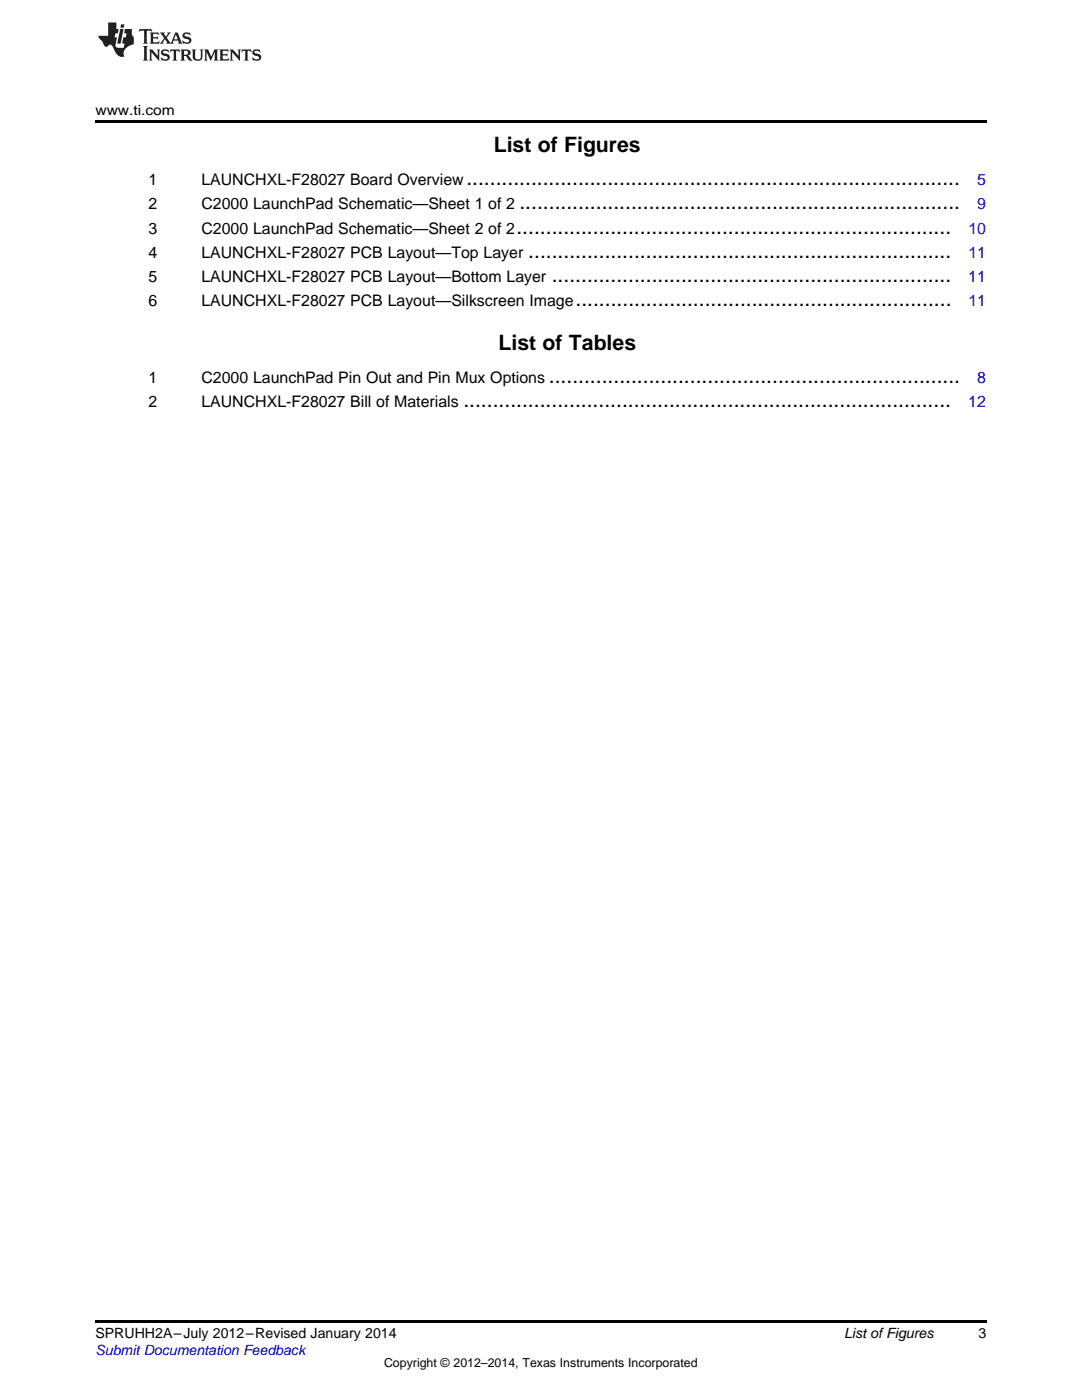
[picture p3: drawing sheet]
<svg xmlns="http://www.w3.org/2000/svg" width="216mm" height="279mm" viewBox="0 0 216 279" stroke-linecap="round" stroke-linejoin="round" font-family="sans-serif">
<defs><g id="words">
<g font-size="4.2">
<text x="98.5" y="30.3">List of Figures</text>
<text x="93.1" y="37">....................................................................................</text>
<text x="103.6" y="41.8">...........................................................................</text>
<text x="103" y="46.6">..........................................................................</text>
<text x="105.4" y="51.4">........................................................................</text>
<text x="110.1" y="56.2">....................................................................</text>
<text x="114.8" y="61">................................................................</text>
<text x="99.5" y="69.8">List of Tables</text>
<text x="109.5" y="76.5">......................................................................</text>
<text x="92.5" y="81.3">...................................................................................</text>
</g>
<g font-size="3.2">
<text x="29.6" y="37">1</text>
<text x="29.6" y="41.8">2</text>
<text x="40.2" y="37">LAUNCHXL-F28027 Board Overview</text>
<text x="40.2" y="41.8">C2000 LaunchPad Schematic—Sheet 1 of 2</text>
<text x="29.6" y="46.6">3</text>
<text x="40.2" y="46.6">C2000 LaunchPad Schematic—Sheet 2 of 2</text>
<text x="29.6" y="51.4">4</text>
<text x="40.2" y="51.4">LAUNCHXL-F28027 PCB Layout—Top Layer</text>
<text x="29.6" y="56.2">5</text>
<text x="40.2" y="56.2">LAUNCHXL-F28027 PCB Layout—Bottom Layer</text>
<text x="29.6" y="61">6</text>
<text x="40.2" y="61">LAUNCHXL-F28027 PCB Layout—Silkscreen Image</text>
<text x="29.6" y="76.5">1</text>
<text x="40.2" y="76.5">C2000 LaunchPad Pin Out and Pin Mux Options</text>
<text x="29.6" y="81.3">2</text>
<text x="40.2" y="81.3">LAUNCHXL-F28027 Bill of Materials</text>
</g>
<g font-size="3.2" fill="#00f">
<text x="195" y="37">5</text>
<text x="195" y="41.8">9</text>
<text x="193.2" y="46.6">10</text>
<text x="193.2" y="51.4">11</text>
<text x="193.2" y="56.2">11</text>
<text x="193.2" y="61">11</text>
<text x="195" y="76.5">8</text>
<text x="193.2" y="81.3">12</text>
</g>
<g font-size="2.8">
<text x="19" y="23">www.ti.com</text>
<text x="19" y="267.1">SPRUHH2A–July 2012–Revised January 2014</text>
<text x="168.4" y="267.1">List ofFigures</text>
<text x="195.3" y="267">3</text>
</g>
<text font-size="2.8" fill="#00f" x="19" y="270.4">Submit Documentation Feedback</text>
<text font-size="2.5" x="76.6" y="272.7">Copyright © 2012–2014, Texas Instruments Incorporated</text>
</g></defs>
<path d="M19 24h177.8v.6h-177.8zM19 263.5h177.8v.6h-177.8z" fill="#000"/>
<g fill="#231f20">
<path d="M27.8 5.8l-.1 .6 .5-.3h.5l.1 .2v2.1l-.3 .3h1l-.2-.3v-2.1v-.2h.6l.4 .3-.1-.6zM29.9 6.5l.2 .4v1.5l-.2 .3h1.8l.1-.5a1.04 1.04 0 0 1-1.2 .1v-.6h.5l.4 .2v-.7l-.4 .2h-.5v-.6h.8l.3 .2-.1-.5zM31.9 6.5l.9 1.1-1 1.1h.9l-.2-.2 .4-.7 .5 .7-.2 .2h1.5l-.2-.2 .1-.4h.9l.2 .4-.2 .2h.9l-.2-.3-.7-1.9h-.5l-.9 2.1-.8-1.1 .8-1h-.8l.2 .3-.4 .5-.4-.6 .2-.2zM35.1 6.9l.4 .9h-.8zM36.6 6.6a.63 .63 0 0 0-.2 .7 .63 .63 0 0 0 .6 .4l.6 .2 .2 .2a.75 .75 0 0 1-.8 .4 .75 .75 0 0 1-.6-.5l.1 .7 .2-.1a1.11 1.11 0 0 0 1.5-.5 1.13 1.13 0 0 0-1.3-.9v-.3a1.04 1.04 0 0 1 1.1 .2l-.1-.6-.2 .1-.5-.1zM28.5 9.2l.3 .3v2.2l-.3 .4h1l-.2-.4v-2.2l.2-.3zM29.7 9.9l.2 .3v1.5l-.2 .4h.7l-.2-.4v-1.3l1.6 1.7v-1.9l.2-.3h-.7l.2 .3v.9l-1.1-1.2zM32.3 10a.62 .62 0 0 0-.2 .7 .62 .62 0 0 0 .6 .4l.6 .2 .2 .2a.76 .76 0 0 1-.8 .4 .76 .76 0 0 1-.6-.5l.1 .7 .2-.1a1.11 1.11 0 0 0 1.5-.6 1.13 1.13 0 0 0-1.3-.8v-.3a1.04 1.04 0 0 1 1.1 .1l-.1-.5-.2 .1-.5-.2zM34 9.9l-.1 .6a.61 .61 0 0 1 .7-.3l.1 1.5-.3 .4h1l-.3-.4 .1-1.5a.63 .63 0 0 1 .7 .3l-.1-.6zM36 9.9l.2 .3v1.5l-.2 .4h.9l-.2-.2v-.7l.6 .2a.76 .76 0 0 0 1.1 .6l-1-.9a.58 .58 0 0 0 .6-.6 .58 .58 0 0 0-.5-.6zM36.7 10.2l.1-.1a.45 .45 0 0 1 .6 .1 .45 .45 0 0 1 .1 .5l-.8 .2zM38.2 9.9l.2 .2a2.17 2.17 0 0 0 .4 1.9 .99 .99 0 0 0 1.6-.7v-1.1l.2-.3h-.7l.1 .2a1.92 1.92 0 0 1-.1 1.7 .6 .6 0 0 1-1-.5v-1.1l.2-.3zM40.7 9.9l.2 .3v1.5l-.2 .4h.7l-.2-.4v-1.4l.8 1.8 .9-1.8v1.4l-.2 .4h.9l-.3-.4v-1.5l.3-.3h-.8l-.6 1.4-.7-1.4zM43.7 9.9l.3 .3v1.5l-.3 .4h1.9l.1-.6a1.04 1.04 0 0 1-1.3 .2v-.6h.6l.4 .1v-.6l-.4 .2h-.6l.1-.6h.7l.4 .2-.1-.5zM45.8 9.9l.2 .3v1.5l-.2 .4h.8l-.3-.4v-1.3l1.6 1.7v-1.9l.2-.3h-.7l.2 .3v.9l-1.1-1.2zM48.3 9.9l-.1 .6a.61 .61 0 0 1 .7-.3v1.5l-.2 .4h.9l-.2-.4v-1.5a.63 .63 0 0 1 .8 .3l-.1-.6zM50.6 10a.62 .62 0 0 0-.2 .7 .62 .62 0 0 0 .6 .4l.6 .2 .1 .2a.76 .76 0 0 1-.7 .4 .76 .76 0 0 1-.6-.5l.1 .7 .1-.1a1.11 1.11 0 0 0 1.5-.6 1.13 1.13 0 0 0-1.2-.8l-.1-.3a1.04 1.04 0 0 1 1.2 .1l-.2-.5-.1 .1-.5-.2z"/>
<path d="M21.6 4.5v2.6h-2l.1 .4 .8 .9a.91 .91 0 0 0 .9 .9 .56 .56 0 0 1 .5-.4 .56 .56 0 0 1 .5 .3l.4 .8a1.53 1.53 0 0 0 2 1.3 1.54 1.54 0 0 1 1-2.1l.9-.4-.1-1.4a1.52 1.52 0 0 1-.3-1.6h-1.4l-.1 .9h.5l-.2 .8h-.5l-.2 .9v.2l.4 .1-.1 .9a1.93 1.93 0 0 1-1.6-.3l.2-1.8h-.4l.1-.8h.5l.2-.9h-.5v-1.3zM24 5.8l-.6 2.9h.7l.5-2.9zM24.2 4.9l-.2 .6h.7l.1-.6z"/>
</g>
<use href="#words"/>
</svg>
